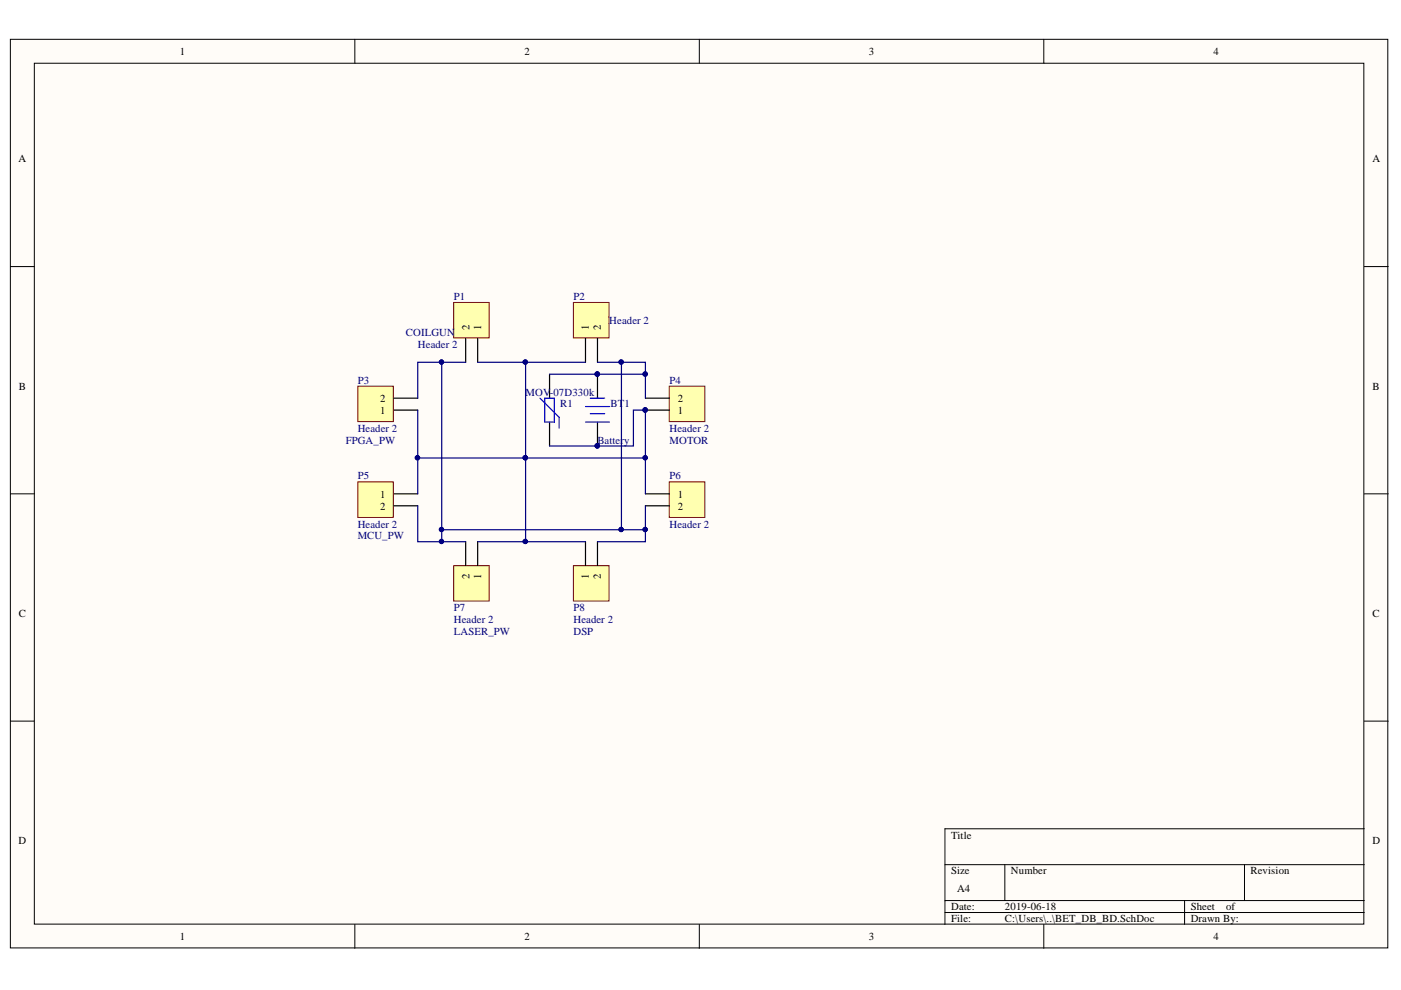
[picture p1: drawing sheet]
<svg xmlns="http://www.w3.org/2000/svg" width="297mm" height="210mm" viewBox="0 0 297 210" stroke-linecap="round" stroke-linejoin="round" font-family="sans-serif">
<defs><g id="words">
<g font-size="2.3">
<text x="38.1" y="11.6">1</text>
<text x="111.2" y="11.6">2</text>
<text x="184.2" y="11.6">3</text>
<text x="257.3" y="11.6">4</text>
<text x="3.9" y="34.4">A</text>
<text x="291" y="34.4">A</text>
<text x="99.5" y="70" transform="rotate(-90 99.5 70)">2</text>
<text x="102" y="70" transform="rotate(-90 102 70)">1</text>
<text x="124.9" y="70" transform="rotate(-90 124.9 70)">1</text>
<text x="127.4" y="70" transform="rotate(-90 127.4 70)">2</text>
<text x="4" y="82.6">B</text>
<text x="291" y="82.6">B</text>
<text x="80.6" y="87.7">1</text>
<text x="80.6" y="85.2">2</text>
<text x="143.7" y="87.7">1</text>
<text x="143.7" y="85.2">2</text>
<text x="80.6" y="105.5">1</text>
<text x="143.7" y="105.5">1</text>
<text x="80.6" y="108.1">2</text>
<text x="143.7" y="108.1">2</text>
<text x="99.5" y="122.8" transform="rotate(-90 99.5 122.8)">2</text>
<text x="102" y="122.8" transform="rotate(-90 102 122.8)">1</text>
<text x="124.9" y="122.8" transform="rotate(-90 124.9 122.8)">1</text>
<text x="127.4" y="122.8" transform="rotate(-90 127.4 122.8)">2</text>
<text x="4" y="130.8">C</text>
<text x="291" y="130.8">C</text>
<text x="3.9" y="179">D</text>
<text x="201.6" y="177.8">Title</text>
<text x="291" y="179">D</text>
<text x="201.6" y="185.4">Size</text>
<text x="214.3" y="185.4">Number</text>
<text x="265.1" y="185.4">Revision</text>
<text x="202.9" y="189.2">A4</text>
<text x="201.6" y="193">Date:</text>
<text x="201.6" y="195.5">File:</text>
<text x="213.1" y="193">2019-06-18</text>
<text x="213.1" y="195.5">C:\Users\..\BET_DB_BD.SchDoc</text>
<text x="252.5" y="193">Sheet</text>
<text x="252.5" y="195.5">Drawn By:</text>
<text x="260" y="193">of</text>
<text x="38.1" y="199.3">1</text>
<text x="111.2" y="199.3">2</text>
<text x="184.2" y="199.3">3</text>
<text x="257.3" y="199.3">4</text>
</g>
<g font-size="2.3" fill="#000080">
<text x="96.2" y="63.6">P1</text>
<text x="121.6" y="63.6">P2</text>
<text x="86.1" y="71.2">COILGUN</text>
<text x="129.2" y="68.7">Header 2</text>
<text x="88.6" y="73.8">Header 2</text>
<text x="75.8" y="81.4">P3</text>
<text x="111.4" y="83.9">MOV</text>
<text x="116.6" y="83.9">-07D330k</text>
<text x="142" y="81.4">P4</text>
<text x="118.8" y="86.2">R1</text>
<text x="129.4" y="86.2">BT</text>
<text x="132.4" y="86.2">1</text>
<text x="73.3" y="94">FPGA_PW</text>
<text x="75.8" y="91.5">Header 2</text>
<text x="126.7" y="94">Battery</text>
<text x="142" y="91.5">Header 2</text>
<text x="142" y="94">MOTOR</text>
<text x="75.8" y="101.6">P5</text>
<text x="142" y="101.6">P6</text>
<text x="75.8" y="111.9">Header 2</text>
<text x="142" y="111.9">Header 2</text>
<text x="75.8" y="114.4">MCU_PW</text>
<text x="96.2" y="129.6">P7</text>
<text x="121.6" y="129.6">P8</text>
<text x="96.2" y="132.1">Header 2</text>
<text x="96.2" y="134.6">LASER_PW</text>
<text x="121.6" y="132.1">Header 2</text>
<text x="121.6" y="134.6">DSP</text>
</g>
</g></defs>
<g fill="#fffcf8" stroke="#000" stroke-width=".21">
<path d="M2.2 8.3h292v192.7h-292z"/>
<path d="M7.3 13.4h281.9v182.5h-281.9z"/>
</g>
<g fill="none" stroke="#000" stroke-width=".21">
<path d="M75.2 8.3v5.1M148.3 8.3v5.1M221.3 8.3v5.1M2.2 56.5h5.1M289.3 56.5h5M2.2 104.7h5.1M289.3 104.7h5M2.2 152.9h5.1M289.3 152.9h5M289.3 175.7h-89v20.3M75.2 196v5.1M148.3 196v5.1"/>
<path d="M200.3 183.3h89M200.3 190.9h89M200.3 193.5h89M213 183.3v7.6M221.3 196v5.1M251.2 190.9v5.1M263.9 183.3v7.6"/>
</g>
<path d="M96.2 64.1h7.5v7.5h-7.5z" fill="#ffffb0" stroke="#800000" stroke-width=".21"/>
<path d="M98.7 71.7v5.1M101.3 71.7v5.1" fill="none" stroke="#000" stroke-width=".25"/>
<path d="M121.6 64.1h7.5v7.5h-7.5z" fill="#ffffb0" stroke="#800000" stroke-width=".21"/>
<path d="M124.1 71.7v5.1M126.7 71.7v5.1" fill="none" stroke="#000" stroke-width=".25"/>
<path d="M141.9 81.9h7.5v7.5h-7.5z" fill="#ffffb0" stroke="#800000" stroke-width=".21"/>
<path d="M136.8 87h5.1M136.8 84.4h5.1" fill="none" stroke="#000" stroke-width=".25"/>
<circle cx="136.8" cy="86.9" r=".46" fill="#000080" stroke="#000080" stroke-width=".21"/>
<path d="M141.9 102.2h7.5v7.5h-7.5z" fill="#ffffb0" stroke="#800000" stroke-width=".21"/>
<path d="M136.8 104.7h5.1M136.8 107.2h5.1" fill="none" stroke="#000" stroke-width=".25"/>
<path d="M121.6 119.9h7.5v7.5h-7.5z" fill="#ffffb0" stroke="#800000" stroke-width=".21"/>
<path d="M124.1 114.9v5M126.7 114.9v5" fill="none" stroke="#000" stroke-width=".25"/>
<path d="M96.2 119.9h7.5v7.5h-7.5z" fill="#ffffb0" stroke="#800000" stroke-width=".21"/>
<path d="M98.7 114.9v5M101.3 114.9v5" fill="none" stroke="#000" stroke-width=".25"/>
<path d="M75.9 102.2h7.5v7.5h-7.5z" fill="#ffffb0" stroke="#800000" stroke-width=".21"/>
<path d="M83.5 104.7h5.1M83.5 107.2h5.1" fill="none" stroke="#000" stroke-width=".25"/>
<path d="M75.9 81.9h7.5v7.5h-7.5z" fill="#ffffb0" stroke="#800000" stroke-width=".21"/>
<path d="M116.5 79.3v5.1M126.7 79.3v5.1M83.5 87h5.1M83.5 84.4h5.1M116.5 89.5v5.1M126.7 89.5v5.1" fill="none" stroke="#000" stroke-width=".25"/>
<g fill="#000080" stroke="#000080" stroke-width=".21">
<circle cx="126.6" cy="94.5" r=".46"/>
<circle cx="126.6" cy="79.3" r=".46"/>
<circle cx="111.4" cy="76.8" r=".46"/>
<circle cx="111.4" cy="114.8" r=".46"/>
<circle cx="88.5" cy="97.1" r=".46"/>
<circle cx="93.6" cy="76.8" r=".46"/>
<circle cx="93.6" cy="114.8" r=".46"/>
<circle cx="111.4" cy="97.1" r=".46"/>
<circle cx="136.8" cy="97.1" r=".46"/>
<circle cx="136.8" cy="86.9" r=".46"/>
<circle cx="136.8" cy="112.3" r=".46"/>
<circle cx="136.8" cy="79.3" r=".46"/>
<circle cx="131.7" cy="76.8" r=".46"/>
<circle cx="93.6" cy="112.3" r=".46"/>
<circle cx="131.7" cy="112.3" r=".46"/>
</g>
<path d="M114.5 84.4l4 4.1v2.3M115.5 84.4h2v5.1h-2zM124.1 86.2h5.1M124.1 89.5h5.1M125.2 87.7h3M125.2 84.4h3" fill="none" stroke="#00f" stroke-width=".25"/>
<g fill="none" stroke="#000080" stroke-width=".25">
<path d="M93.7 76.8v38.1M98.7 76.8h-10.1v7.6M101.3 76.8h22.8M111.4 76.8v20.3h-22.8M116.5 79.3h20.3M126.7 76.8h10.1v7.6M131.8 76.8v35.5M88.6 87v17.7M116.5 94.6h17.8v-7.6h2.5v17.7M136.8 97.1h-25.4v17.8M88.6 107.2v7.7h10.1M93.7 112.3h43.1"/>
<path d="M101.3 114.9h22.8M136.8 107.2v7.7h-10.1"/>
</g>
<use href="#words"/>
</svg>
